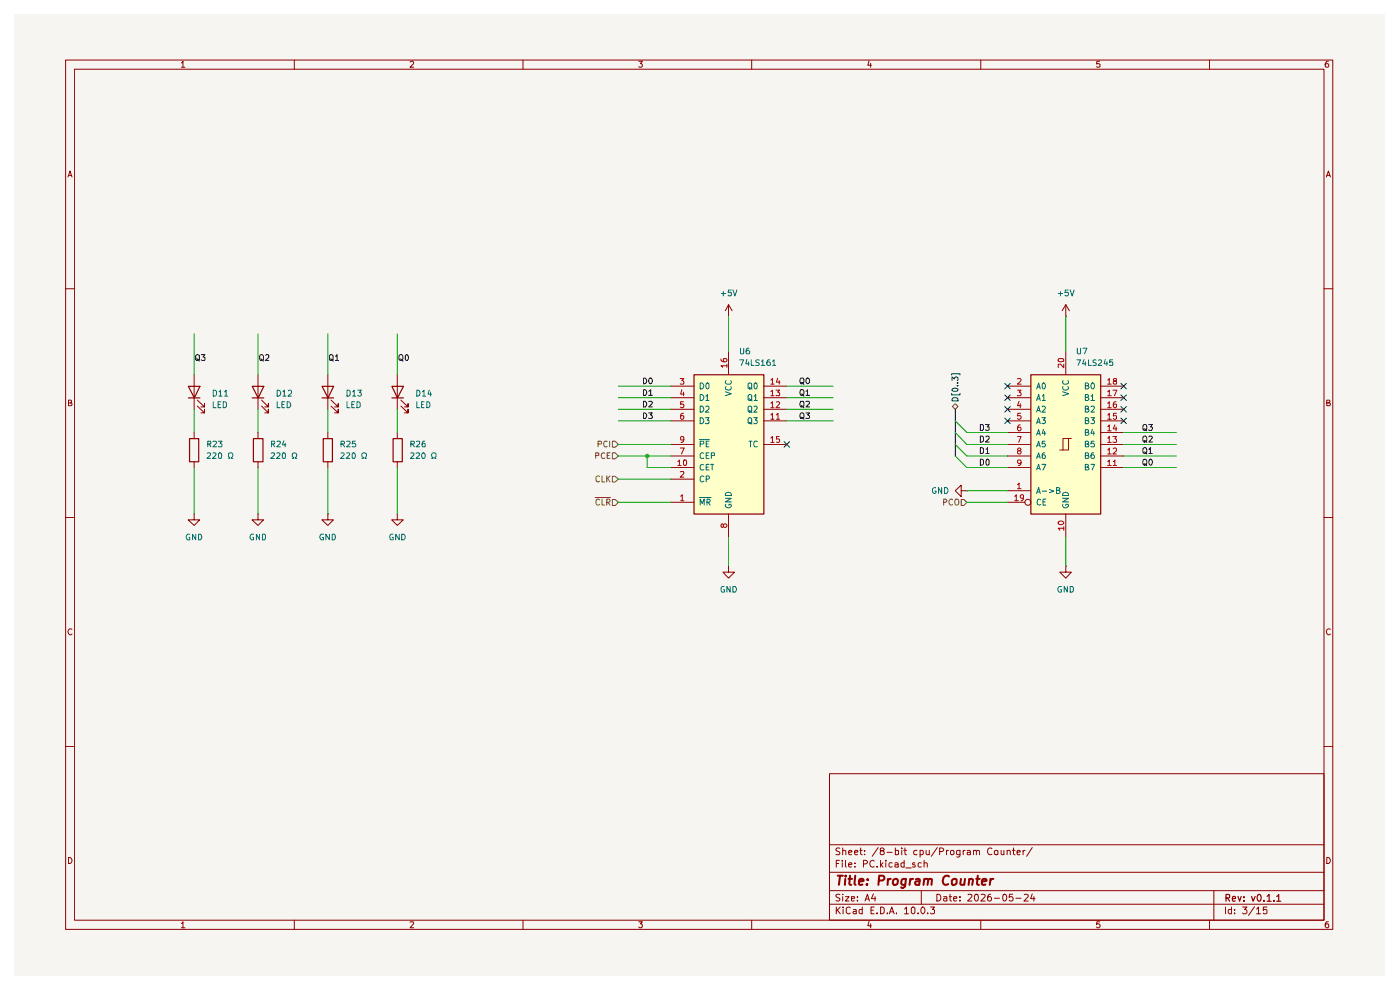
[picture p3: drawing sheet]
<svg xmlns="http://www.w3.org/2000/svg" width="297mm" height="210mm" viewBox="0 0 297 210" stroke-linecap="round" stroke-linejoin="round" font-family="sans-serif">
<path d="M3 3h290.7v203.9h-290.7z" fill="#f6f5f1"/>
<g fill="none" stroke="#8f0000" stroke-width=".21">
<path d="M13.9 12.7h268.8v184.4h-268.8zM15.8 14.7h265.1v180.5h-265.1zM38.5 13.3h.1l.2-.3v1.3M38.5 14.3h.7M62.4 12.7v2M87 13.2l.5-.2 .3 .2-.1 .4-.7 .7h.8M111 12.7v2M135.5 13h.8l-.5 .5 .4 .1v.6h-.7M159.5 12.7v2M184.4 12.9l-.3 .9h.8M184.7 13.4v.9M208.1 12.7v2"/>
<path d="M233.3 13h-.6l-.1 .6h.7v.6h-.7M256.6 12.7v2M281.8 13a.71 .71 0 0 0-.7 .5 .71 .71 0 0 0 .3 .8l.4-.1v-.6l-.4-.1-.3 .3M14.4 37.5l.5-1.2 .4 1.2M14.5 37.2h.7M281.4 37.5l.4-1.2 .4 1.2M281.5 37.2h.6M13.9 61.3h1.9M280.9 61.3h1.8M14.5 85.5h.4l.3-.3-.2-.3h-.5v1.2h.6l.2-.5-.4-.1M281.5 85.5h.4l.2-.3-.1-.3h-.5v1.2h.6l.1-.5-.3-.1M13.9 109.8h1.9"/>
<path d="M280.9 109.8h1.8M15.3 133.5a.59 .59 0 0 0-.9 .5 .59 .59 0 0 0 .8 .6l.1-.1M282.2 133.5a.59 .59 0 0 0-.8 .5 .59 .59 0 0 0 .7 .6l.1-.1M13.9 158.4h1.9M280.9 158.4h1.8M176 164.1h104.9v31.1h-104.9zM176 179.2h104.9M178.2 180l-.6-.1-.3 .2 .1 .4 .8 .4-.1 .3h-.8M178.8 179.9v1.4M182.6 179.9v1.2l.3 .2M186.3 179.8l-1.3 1.8M189.9 179.9v1.4"/>
<path d="M191.3 179.9v.1M192 179.9v1.2l.3 .2M198.8 179.8l-1.2 1.8M215 179.9v1.2l.3 .2M219 179.8l-1.2 1.8M14.5 181.9a.65 .65 0 0 1 .8 .6 .65 .65 0 0 1-.8 .7zM38.5 195.9l.3-.4v1.3M38.5 196.8h.7M62.4 195.2v1.9M87 195.6l.7-.1 .1 .3-.8 1h.8M111 195.2v1.9M135.5 195.5h.8l-.5 .5 .5 .2-.1 .5-.5 .1-.2-.2"/>
<path d="M159.5 195.2v1.9M176 191.8h104.9M176 188.9h104.9M176 185h104.9M177.4 192.4v1.4M177.4 183.2h.5M177.6 193l.7 .8M178.1 182.5h-.7v1.4M178.2 189.8h-.8l-.1 .3 .8 .4 .1 .4-.3 .2-.6-.1M178.3 192.4l-.9 .8M178.7 182.5v.2M178.7 183v.9"/>
<path d="M178.8 189.7v.1M178.8 180.5l.4-.1 .2 .1v.8M178.8 190.2v.9M178.9 192.4v.2M178.9 192.9v.9M179.4 190.2h.7l-.7 .9h.7M179.4 182.5v1.3l.1 .1M180 183.4l.7-.1-.2-.3-.5 .2v.6l.3 .1 .3-.1M180 180.8l.7-.1-.2-.3-.5 .1v.6l.3 .2 .3-.1M180.4 192.6l-.4-.2-.5 .3 .1 1 .4 .1 .4-.1M180.6 190.6l.7-.1-.1-.3h-.6v.8h.6M181.1 192.9h.5v.9"/>
<path d="M181.3 180.8l.7-.1-.2-.3h-.3l-.2 .1v.6l.2 .2 .4-.1M181.4 183.8v.1M181.4 183.1v.1M181.6 193.2l-.5 .1-.1 .2 .1 .3h.5M181.9 191v.1M181.9 190.2v.2M182.4 180.4h.5M182.9 192.9h-.5l-.2 .7a.45 .45 0 0 0 .7 .2M182.9 192.4v1.4M183.2 183.3l.6-.1 .2-.5-.3-.2h-.5v1.4M183.4 181.2v.1M183.4 180.5h.1"/>
<path d="M183.5 191.1l.5-1.4 .4 1.4M183.7 190.7h.7M184.4 195.4l-.3 1h.8M184.7 196v.8M184.8 193.1h.5M185.3 189.6l-.4 1h.9M185.5 192.4h-.7v1.4h.7M185.5 182.7a.65 .65 0 0 0-1 .5 .65 .65 0 0 0 .9 .6h.1M185.6 190.2v.9M186 193.7v.1M186 183.8v.1M186.8 192.4h.4l.4 .3v.8l-.4 .3h-.4z"/>
<path d="M186.8 182.5v1.4M186.9 183.4l.4 .5M187 180.5h-.2l-.1-.3 .1-.2a.48 .48 0 0 1 .8 .2l-.2 .3h-.6a.47 .47 0 0 0 .1 .8 .47 .47 0 0 0 .7-.2l-.1-.5-.3-.1M187.3 183l-.5 .5M187.9 182.5v.2M187.9 183v.9M188.2 180.8h1.1M188.3 193.7v.1M188.7 193.8l.5-1.4 .5 1.4M188.8 193.4h.7M189.3 183.1l-.5-.1-.2 .3 .1 .5h.6M189.9 183.1l.4-.1 .2 .2v.7"/>
<path d="M189.9 180.5h.7v.7h-.7M190.2 193.7v.1M190.5 183.3l-.6 .1v.4h.6M191.3 180.4v.9M191.7 180.4h.6M191.8 183.1l-.4-.1-.3 .3 .1 .5h.6M191.8 182.5v1.4M191.9 192.8l.4-.4v1.4M191.9 193.8h.8M192.1 184.1h1.2M193.3 192.7l.4-.3 .4 .3v.9l-.3 .2-.5-.2zM194.1 183.1l-.3-.1-.2 .3 .1 .1h.3l.2 .4-.2 .1-.4-.1"/>
<path d="M194.5 180.5l-.4-.1-.3 .2 .1 .6h.6M194.8 193.7v.1M195.2 180.5l.4-.1 .3 .2-.1 .6h-.6M195.2 180.4v1.4M195.4 183.1l-.4-.1-.2 .3 .1 .5h.5M195.4 188.9v2.9M195.7 192.4h.2a.8 .8 0 0 1 .3 .8 .8 .8 0 0 1-.5 .6 .89 .89 0 0 1 0-1.4zM196 183.1l.5-.1 .2 .2v.7M196 182.5v1.4M196.5 180.4v.7l.2 .2 .4-.1M196.8 193.7v.1M197.1 180.4v.9"/>
<path d="M197.4 192.4h.8l-.4 .5 .4 .2v.6l-.2 .1h-.4l-.2-.1M198.7 189.7a.73 .73 0 0 1 .9 .7 .73 .73 0 0 1-.9 .7zM199.3 180.6l.7-.1 .2-.4-.3-.2h-.6v1.4M200.2 190.2h.6l.1 .9M200.8 180.4v.9M200.9 190.5l-.7 .1v.4h.7M201.2 180.4l-.4 .2M201.4 190.2h.5M201.5 189.7v1.3l.4 .1M201.7 180.5h.6v.7h-.6zM202.3 190.6l.7-.1-.1-.3h-.5l-.1 .2v.6l.2 .1 .4-.1M203.7 191v.1"/>
<path d="M203.7 190.2v.2M203.7 180.4v1.2a.45 .45 0 0 1-.7 .1M203.7 180.5l-.5-.1-.3 .2 .1 .6h.7M204.3 180.4v.9M204.8 180.4l-.5 .2M205.2 180.5l.4-.1 .3 .1v.8M205.4 189.8l.5-.1 .3 .4-.9 1h.9M205.9 180.7l-.7 .1v.4h.7M206.5 180.5l.5-.1 .1 .1v.8M206.5 180.4v.9M206.9 189.8h.5a1.01 1.01 0 0 1-.2 1.3 .87 .87 0 0 1-.3-1.3zM207.1 180.5l.3-.1 .4 .1v.8"/>
<path d="M208.1 195.2v1.9M208.1 189.8h.8l.1 .3-.9 1h.9M210.2 189.7a.57 .57 0 0 0-.7 .6v.6l.3 .2h.3l.2-.2v-.4l-.2-.3h-.3l-.3 .3M210.4 180a.68 .68 0 0 0-1 .5 .68 .68 0 0 0 .8 .8l.2-.1M210.9 190.5h1.1M211 180.5h.7v.7h-.7zM212.4 180.4v.7l.2 .2 .4-.1M212.8 189.8l.3-.1a.73 .73 0 0 1 .5 .7 .73 .73 0 0 1-.5 .7l-.3-.1-.1-.5zM213 180.4v.9M213.7 180.5l.4-.1 .2 .1v.8M213.7 180.4v.9M214.8 180.4h.5"/>
<path d="M214.8 189.7h-.6l-.1 .7 .6-.2 .2 .3v.4l-.2 .2-.6-.1M215.5 190.5h1.1M215.8 180.8l.6-.1-.1-.3h-.4l-.1 .1v.6l.1 .2 .5-.1M217 180.4v.9M217.3 189.8h.8v.3l-.9 1h.9M217.5 180.4l-.5 .2M219 189.6l-.4 1h1M219.3 190.2v.9M233.3 195.5h-.6l-.1 .6 .2-.1h.3l.3 .2v.3l-.3 .3h-.3l-.2-.2M256.6 195.2v1.9M257.5 188.9v6.3M260 192.4v1.4"/>
<path d="M261.2 192.9h-.5l-.1 .3v.4l.2 .2h.4M261.2 192.4v1.4M261.9 193.7v.1M261.9 192.9v.2M263.6 192.4h.9l-.5 .5 .5 .2v.5l-.3 .2h-.4l-.2-.1M266.1 192.3l-1.2 1.9M266.6 192.8l.4-.4v1.4M266.6 193.8h.8M268.8 192.4h-.8v.7l.2-.2 .5 .1 .1 .7-.3 .1h-.3l-.2-.1M281.5 181.9a.65 .65 0 0 1 .7 .6 .65 .65 0 0 1-.7 .7zM281.8 195.5h-.4l-.3 .5v.5l.3 .3 .4-.1v-.7h-.4l-.3 .2"/>
</g>
<g fill="none" stroke="#8f0000" stroke-width=".25">
<path d="M260.1 190.5l.7-.1 .1-.6-.8-.1v1.5M260.4 190.5l.5 .7M261.4 190.7l.7-.1-.1-.4h-.5l-.1 .7 .2 .3 .4-.1M262.6 190.2l.4 1 .3-1M263.9 191v.2M263.9 190.2v.2M265.5 190.2l.3 1 .5-1M266.9 189.8l.1-.1a.76 .76 0 0 1 .6 .8 .76 .76 0 0 1-.6 .7 1.01 1.01 0 0 1-.1-1.4zM268.1 191v.2M268.8 190.2l.4-.5v1.5M268.8 191.2h.9M270.3 191v.2"/>
<path d="M270.8 190.2l.5-.5v1.5M270.8 191.2h.9"/>
</g>
<g fill="none" stroke="#8f0000" stroke-width=".42">
<path d="M177.7 185.8h1.1M178.2 185.8l-.2 1.9M179.3 186.4l-.1 1.3M179.4 185.8v.1M180 186.4h.8M180.3 185.8l-.1 1.6 .4 .3M181.4 185.8l-.1 1.6 .2 .3M182.2 187l1-.1-.1-.4a.6 .6 0 0 0-.8 .2v.9h.7M184 187.5l-.1 .2-.1-.1 .2-.1-.1 .2M184.1 186.5v.2M186.4 186.8l1-.1 .2-.3-.1-.5-.2-.1h-.8l-.2 1.9M188.4 186.4l-.1 1.3"/>
<path d="M189 186.4l-.6 .4M189.6 186.6l.3-.2 .4 .1 .2 .3-.1 .6a.55 .55 0 0 1-.5 .3 .55 .55 0 0 1-.5-.3zM192.2 186.4l-.3 1.7a.45 .45 0 0 1-.7 .1M192.2 186.5l-.5-.1-.4 .4v.7l.2 .2 .5-.1M193.1 186.4l-.2 1.3M193.7 186.4l-.4 .1-.2 .3M194.3 186.5h.8l-.1 1.2M195.1 186.9l-.9 .1-.1 .2 .1 .4h.8M196.1 186.6l.2-.2 .5 .1v1.2M196.1 186.4l-.2 1.3M196.9 186.7a.48 .48 0 0 1 .8-.2l-.1 1.2M201.3 185.9l-.1-.1a.91 .91 0 0 0-.9 .2 .91 .91 0 0 0-.3 .9 .72 .72 0 0 0 .3 .7 .72 .72 0 0 0 .9-.1"/>
<path d="M201.9 186.8a.63 .63 0 0 1 1-.2v.8a.63 .63 0 0 1-1 .1zM203.9 186.4l-.2 1a.49 .49 0 0 0 .8 .1M204.7 186.4l-.2 1.3M205.6 186.6l.3-.2 .4 .1-.1 1.2M205.6 186.4l-.1 1.3M207.1 186.4h.8M207.4 185.8l-.1 1.6 .4 .3M208.3 187l1-.1-.1-.4a.6 .6 0 0 0-.8 .2v.9h.6M210.1 186.4l-.1 1.3M210.7 186.4l-.4 .1-.2 .3"/>
</g>
<g fill="#ffffc9">
<path d="M147.2 79.5h14.8v29.5h-14.8z"/>
<path d="M218.6 79.5h14.9v29.5h-14.9z"/>
</g>
<path d="M40 82h2.4l-1.2 2.4zM40 84.4h2.4M53.5 82h2.5l-1.2 2.4zM53.5 84.4h2.5M68.6 93h1.9v5h-1.9zM83.4 93h1.9v5h-1.9z" fill="none" stroke="#8f0000" stroke-width=".25"/>
<g fill="none" stroke="#8f0000" stroke-width=".21">
<path d="M41.2 79.5v7.3M54.7 79.5v7.3M41.9 86.1l1.5 1.5v-.8v.8h-.8M41.9 84.9l1.5 1.4v-.7v.7h-.8M55.5 86.1l1.4 1.5v-.8v.8h-.7M55.5 84.9l1.4 1.4v-.7v.7h-.7M69.5 91.7v1.3M69.5 97.9v1.3M84.3 91.7v1.3M84.3 97.9v1.3M69.5 109v1.3h1.2l-1.2 1.2-1.2-1.2h1.2M69.5 109h.1"/>
<path d="M84.3 109v1.3h1.3l-1.3 1.2-1.2-1.2h1.2M84.3 109h.1"/>
</g>
<path d="M41.5 75.4l.3-.2 .5 .2v.9l-.3 .2-.5-.2zM41.7 76.2l.7 .4M42.7 75.2h.8l-.5 .5 .5 .1v.5l-.3 .2h-.3l-.2-.2M55.2 75.4l.1-.2 .4 .1a.74 .74 0 0 1 .1 1l-.5 .2a.9 .9 0 0 1-.1-1.1zM55.3 76.2l.6 .4M56.3 75.4l.2-.2h.3l.2 .2v.4l-.7 .7h.7M136.5 87.6a.66 .66 0 0 1 .7 .4 .66 .66 0 0 1-.3 .8h-.4zM137.6 87.6h.8l-.4 .4 .4 .3v.3l-.2 .2-.6-.1" fill="none" stroke="#0c0c0c" stroke-width=".21"/>
<path d="M129.9 93.6h.6l.7 .7-.7 .6h-.6z" fill="#f6f5f1"/>
<path d="M126.9 94.2h.6l.1-.4-.1-.2h-.6v1.2M128.8 93.7l-.1-.1a.66 .66 0 0 0-.6 .4 .66 .66 0 0 0 .2 .8l.5-.1M129.3 93.6v1.2M129.9 93.6h.6l.7 .7-.7 .6h-.6z" fill="none" stroke="#7c6100" stroke-width=".21"/>
<path d="M136.5 80.2h.4a.66 .66 0 0 1 .3 .8 .66 .66 0 0 1-.7 .4zM136.5 82.7a.66 .66 0 0 1 .7 .4 .66 .66 0 0 1-.3 .8h-.4zM136.5 85.1a.66 .66 0 0 1 .7 .5 .66 .66 0 0 1-.3 .7h-.4zM137.6 83l.4-.3v1.2M137.6 85.2l.6-.1 .2 .3-.8 .9h.8M137.6 83.9h.8M137.8 80.2l.4 .1a.66 .66 0 0 1-.2 1.1 .84 .84 0 0 1-.2-1.2z" fill="none" stroke="#0c0c0c" stroke-width=".21"/>
<path d="M129.9 101h.6l.7 .6-.7 .6h-.6z" fill="#f6f5f1"/>
<path d="M127.2 101h-.4l-.4 .3 .1 .8 .3 .1 .4-.1M127.7 101v1.2h.6M128.7 101v1.2M128.9 101.5l.5 .7M129.4 101l-.7 .6M129.9 101h.6l.7 .6-.7 .6h-.6z" fill="none" stroke="#7c6100" stroke-width=".21"/>
<path d="M129.9 96h.6l.7 .7-.7 .6h-.6z" fill="#f6f5f1"/>
<path d="M126.4 96.6h.6v-.5l-.6-.1v1.2M128.3 96.1l-.2-.1a.67 .67 0 0 0-.6 .6 .67 .67 0 0 0 .3 .6l.5-.1M128.8 96.6h.4M129.4 96h-.6v1.2h.6M129.9 96h.6l.7 .7-.7 .6h-.6z" fill="none" stroke="#7c6100" stroke-width=".21"/>
<path d="M129.9 106h.6l.7 .5-.7 .7h-.6z" fill="#f6f5f1"/>
<path d="M126.3 105.5h3.2M127.2 106l-.4-.1-.4 .3 .1 .8 .3 .1 .4-.1M127.7 105.9v1.2h.6M128.7 106.5h.6v-.5l-.6-.1v1.2M129 106.5l.4 .6M129.9 106h.6l.7 .5-.7 .7h-.6z" fill="none" stroke="#7c6100" stroke-width=".21"/>
<path d="M40.2 93h2v5h-2zM53.8 93h2v5h-2zM68.3 82h2.5l-1.2 2.4zM68.3 84.4h2.5M83.1 82h2.5l-1.3 2.4zM83.1 84.4h2.5" fill="none" stroke="#8f0000" stroke-width=".25"/>
<g fill="none" stroke="#8f0000" stroke-width=".21">
<path d="M69.5 79.5v7.3M84.3 79.5v7.3M41.2 91.7v1.3M41.2 97.9v1.3M54.7 91.7v1.3M54.7 97.9v1.3M70.2 86.1l1.5 1.5v-.8v.8h-.7M70.2 84.9l1.5 1.4v-.7v.7h-.7M85 86.1l1.6 1.5v-.8v.8h-.8M85 84.9l1.6 1.4v-.7v.7h-.8M41.2 109v1.3h1.2l-1.2 1.2-1.3-1.2h1.3M41.2 109h.1"/>
<path d="M54.7 109v1.3h1.2l-1.2 1.2-1.2-1.2h1.2M54.7 109h.1"/>
</g>
<path d="M69.9 75.4l.2-.2 .5 .2v.9l-.2 .2-.5-.2zM70.1 76.2l.6 .4M71.2 75.6l.3-.4v1.3M71.2 76.5h.6M84.7 75.4l.5-.2a.86 .86 0 0 1 0 1.3 .46 .46 0 0 1-.6-.4zM84.9 76.2l.7 .4M86.2 75.2a.68 .68 0 0 1 .5 .7 .68 .68 0 0 1-.5 .6l-.2-.3v-.7zM208 92.5h.3l.4 .3v.6l-.4 .4h-.3zM209.2 92.7l.4-.2 .2 .2v.3l-.7 .8h.7" fill="none" stroke="#0c0c0c" stroke-width=".21"/>
<path d="M203.9 106h.6l.6 .5-.6 .7h-.6z" fill="#f6f5f1"/>
<path d="M200.2 106.5h.6l.1-.4-.3-.2h-.4v1.2M202.1 106l-.2-.1a.6 .6 0 0 0-.6 .7 .6 .6 0 0 0 .8 .5v-.1M202.8 105.9a.46 .46 0 0 1 .6 .4v.4a.46 .46 0 0 1-.6 .4 .86 .86 0 0 1 0-1.2zM203.9 106h.6l.6 .5-.6 .7h-.6z" fill="none" stroke="#7c6100" stroke-width=".21"/>
<path d="M154.6 67.1h.1M154.6 64.6l-.7 1.3M154.6 64.6l.7 1.3M154.6 64.6v2.5M203.9 104.1v-1.2l-1.3 1.2 1.3 1.3v-1.3h1.2M205.1 104.1h.1" fill="none" stroke="#8f0000" stroke-width=".21"/>
<path d="M169.9 80.2h.5a.77 .77 0 0 1-.2 1.2h-.2a.86 .86 0 0 1-.1-1.2zM169.9 82.7h.5l.1 .1 .1 .6-.2 .5h-.5l-.1-.2-.1-.6zM170 81.1h.2l.4 .5M170 83.6h.2l.4 .4M171 83l.3-.3v1.2M171 83.9h.7M171.1 80.2h.2a.62 .62 0 0 1 .5 .6 .62 .62 0 0 1-.5 .6 .84 .84 0 0 1-.2-1.2zM208 90l.5 .1 .2 .3v.6l-.4 .3h-.3zM209.1 90h.7l-.4 .5 .4 .1v.5l-.2 .2h-.4l-.1-.2" fill="none" stroke="#0c0c0c" stroke-width=".21"/>
<path d="M202.1 86.2l.5-.6 .6 .6-.6 .6z" fill="#f6f5f1"/>
<path d="M202.1 86.2l.5-.6 .6 .6-.6 .6z" fill="none" stroke="#7c6100" stroke-width=".21"/>
<g fill="none" stroke="#00008f" stroke-width=".21">
<path d="M201.9 79.5v-.2h1.8v.2M166.3 93.7l1.2 1.2M167.5 93.7l-1.2 1.2M201.9 83.4v.4h1.8v-.4M202 82.6a.75 .75 0 0 1 1.2 .2l-.2 .2h-.8zM202 80.7v-.7l.5 .4 .1-.4h.4l.2 .2v.4l-.1 .1M202.1 84.4h1l.1 .6h-1.2zM203.1 81.8h.1M203.1 81.2h.1M213.1 88.7l1.2 1.2M213.1 86.2l1.2 1.2M213.1 83.8l1.2 1.2"/>
<path d="M213.1 81.3l1.2 1.2M214.3 88.7l-1.2 1.2M214.3 86.2l-1.2 1.2M214.3 83.8l-1.2 1.2M214.3 81.3l-1.2 1.2M237.8 81.3l1.2 1.2M237.8 88.7l1.2 1.2M237.8 83.8l1.2 1.2M237.8 86.2l1.2 1.2M239 81.3l-1.2 1.2M239 88.7l-1.2 1.2M239 83.8l-1.2 1.2"/>
<path d="M239 86.2l-1.2 1.2"/>
</g>
<g fill="none" stroke="#8f0000" stroke-width=".21">
<path d="M154.6 74.5v5M226.1 67.1h.1M226.1 64.6l-.8 1.3M226.1 64.6l.8 1.3M226.1 64.6v2.5M226.1 74.5v5M142.3 81.9h4.9M142.3 84.4h4.9M142.3 86.8h4.9M142.3 89.3h4.9M142.3 96.7h4.9M142.3 94.3h4.9"/>
<path d="M142.3 99.2h4.9M162 81.9h4.9M162 84.4h4.9M162 86.8h4.9M162 89.3h4.9M162 94.3h4.9M213.7 81.9h4.9M213.7 84.4h4.9M213.7 86.8h4.9M213.7 89.3h4.9M213.7 96.7h4.9M213.7 94.3h4.9"/>
<path d="M213.7 99.2h4.9M213.7 91.7h4.9M226.7 93h-1.2v2.5M227.3 93h-.6v2.5h-1.9M233.5 81.9h4.9M233.5 84.4h4.9M233.5 86.8h4.9M233.5 89.3h4.9M233.5 96.7h4.9M233.5 94.3h4.9M233.5 99.2h4.9M233.5 91.7h4.9"/>
<path d="M142.3 106.5h4.9M142.3 101.6h4.9M154.6 109v5M213.7 106.5h3.8M213.7 104.1h4.9M226.1 109v5M154.6 120.1v1.3h1.2l-1.2 1.2-1.2-1.2h1.2M154.6 120.1h.1M226.1 120.1v1.3h1.2l-1.2 1.2-1.3-1.2h1.3M226.1 120.1h.1"/>
<circle cx="218.1" cy="106.5" r=".64"/>
</g>
<path d="M147.2 79.5h14.8v29.5h-14.8zM218.7 79.5h14.8v29.5h-14.8z" fill="none" stroke="#8f0000" stroke-width=".25"/>
<g fill="none" stroke="#b20000" stroke-width=".21">
<path d="M152.9 76.2l.1 .4 1 .1 .2-.2-.2-.4-.5 .1v.5h.1M154.2 77.6h-1.3l.4 .2v.1M154.2 77.3v.6M224.5 76.2l.2-.1h.7a.35 .35 0 0 1 .3 .4 .35 .35 0 0 1-.4 .2h-.7zM225.7 77.3v.7l-.7-.7h-.5l.1 .6M143.8 97.9l.3-.3v1.2M143.8 98.8h.7M144.3 80.3h.8l-.5 .4 .5 .3-.1 .5-.7-.1M144.3 95h.9l-.6 1.3M144.6 82.7l-.2 .9h.8M145 85.2h-.6v.6l.6-.1 .1 .2-.1 .5-.4 .1-.2-.2M145 87.7l-.4 .1-.2 .2v.8l.2 .1h.4v-.7h-.5l-.1 .1"/>
<path d="M145 97.7l.2-.1h.3a.77 .77 0 0 1-.2 1.2l-.3-.3zM145 83.2v.7M145.1 93.2l-.1 .1h-.5l-.1-.6 .4-.1 .3 .2-.2 1h-.4M163.5 88l.4-.3v1.2M163.5 85.5l.4-.3v1.3M163.5 83.1l.4-.3v1.1M163.5 80.6l.4-.3v1.2M163.5 92.9l.4-.3v1.2M163.5 88.9h.7M163.5 86.5h.7M163.5 83.9h.7M163.5 81.5h.7"/>
<path d="M163.5 93.8h.7M164.6 82.8h.8l-.4 .4 .4 .2-.1 .5h-.7M164.7 88l.4-.3v1.2M164.7 85.3l.4-.1 .3 .3-.8 1h.8M164.7 88.9h.7M165 80.2l-.3 .9h.8M165.3 92.6h-.6v.6h.6l.1 .4-.3 .2h-.4M165.3 80.7v.8M215.9 80.4l.5-.1 .2 .3-.7 .9h.7M215.9 82.8h.7l-.4 .4 .4 .2v.4l-.2 .1h-.5M215.9 92.6h.7l-.5 1.2M216.1 95.6l-.2-.3 .2-.3h.3l.2 .4-.7 .4v.2l.2 .3h.3l.2-.3v-.2l-.2-.2"/>
<path d="M216.2 85.1l-.3 1h.7M216.4 90.1l-.4 .2-.1 .8 .2 .3h.3l.2-.3-.2-.5h-.4l-.1 .3M216.4 85.6v.9M216.5 87.7h-.6v.6l.5-.1 .2 .1v.4l-.2 .2h-.4l-.1-.1M216.6 98.1l-.2 .2h-.3l-.2-.2v-.4l.1-.1h.4l.2 .1v.5a.55 .55 0 0 1-.6 .6M235 97.9l.3-.3v1.2M235 95.5l.3-.5v1.3M235 92.9h.2l.1-.3v1.2M235 90.5h.2l.1-.4v1.3M235 88h.2l.1-.3v1.2M235 85.5l.3-.3v1.3M235 83.1l.3-.3v1.1"/>
<path d="M235 80.6l.3-.3v1.2M235 98.8h.7M235 88.9h.7M235 86.5h.7M235 83.9h.7M235 81.5h.7M235 93.8h.7M235 96.3h.7M235 91.4h.7M236.1 92.6h.7l-.3 .5 .3 .1v.6h-.7M236.1 82.8h.8l-.5 1.1M236.2 97.9l.3-.3v1.2"/>
<path d="M236.2 95.2l.1-.2h.4l.1 .2v.4l-.7 .7h.7M236.2 98.8h.6M236.4 80.8l-.2-.2 .1-.3h.5v.4a.48 .48 0 0 0-.5 .2 .48 .48 0 0 0 0 .6l.5-.1v-.5l-.1-.1M236.5 90.1l-.3 .9h.7M236.8 85.2l-.5 .1a.92 .92 0 0 0 .1 1.2l.4-.2v-.5l-.5-.1-.1 .2M236.8 90.5v.9M236.8 87.7h-.5l-.1 .6 .6-.1v.6l-.1 .1h-.4l-.1-.1M144.4 105.3l.3-.4v1.3M144.4 100.1l.6-.1 .1 .4-.8 .8h.8M144.4 106.2h.7M153.5 111.4l.2-.3h.3l.2 .3v.2l-.2 .3h-.3l-.2-.3v-.3l-.2-.2-.3 .1v.6l.3 .1 .2-.3M215.3 105.3l.3-.4v1.3"/>
<path d="M215.3 106.2h.7M215.9 102.8l.3-.3v1.2M215.9 103.7h.7M217.1 105.4v.2a.42 .42 0 0 1-.5 0 .42 .42 0 0 1-.1-.6h.6v.9l-.1 .2-.4 .1M224.5 110.7h.1a.66 .66 0 0 1 1.1 .2 .67 .67 0 0 1-1.2 0zM225.7 112.1h-1.2l.3 .4M225.7 111.7v.8"/>
</g>
<g fill="none" stroke="#006f6f" stroke-width=".21">
<path d="M148.4 93.3h2.1M148.5 81.2a.65 .65 0 0 1 .8 .7 .65 .65 0 0 1-.8 .6zM148.5 83.7a.65 .65 0 0 1 .8 .6 .65 .65 0 0 1-.8 .7zM148.5 86.1a.65 .65 0 0 1 .8 .7 .65 .65 0 0 1-.8 .6zM148.5 88.6a.65 .65 0 0 1 .8 .6 .65 .65 0 0 1-.8 .7zM148.5 94.2h.6l.2-.4-.2-.2h-.6v1.2M149.3 96.1h-.1a.45 .45 0 0 0-.7 .2v.7l.2 .2 .6-.1M149.3 98.6h-.1a.45 .45 0 0 0-.7 .2v.6l.2 .3 .6-.1M149.6 88.6h.8l-.3 .5 .3 .1v.6h-.8M149.7 84l.4-.3v1.3M149.7 86.3l.2-.2h.3l.2 .2v.4l-.8 .7h.8M149.7 85h.7"/>
<path d="M149.8 81.3l.4-.1 .2 .3v.7l-.2 .3a.77 .77 0 0 1-.4-1.2zM149.8 96.6h.4M149.8 94.2h.4M149.8 99.1h.4M150.4 96h-.6v1.2h.6M150.4 93.6h-.6v1.2h.6M150.4 98.5h-.6v1.2h.6M150.7 98.5h.7M150.9 96.6h.6l.1-.5-.7-.1v1.2M151.1 98.5v1.2M153.9 83.1l1.2 .4-1.2 .4M154 82l-.1 .2a.65 .65 0 0 0 .6 .6 .65 .65 0 0 0 .6-.6v-.2"/>
<path d="M154 80.7l-.1 .3 .1 .4 .9 .1a.52 .52 0 0 0 .2-.8M158.7 86.3l.3-.2 .5 .2v.9l-.3 .2-.5-.2zM158.7 83.9l.3-.2 .5 .2v.9l-.3 .2-.5-.2zM158.7 81.4l.3-.2 .5 .2v.9l-.3 .2-.5-.2zM158.9 89.6h.2l.4 .4M158.9 87.1l.6 .4M158.9 84.6l.6 .4M158.9 82.2l.6 .4M158.9 93.6h.6M159 88.6h.2l.3 .3v.8l-.3 .2-.5-.2v-.8zM159.2 93.6v1.2M159.9 88.6h.7l-.4 .5 .4 .3v.4h-.7"/>
<path d="M160 86.3l.4-.2 .2 .4-.7 .9h.7M160 84l.3-.3v1.3M160 85h.6M160.1 81.3l.3-.1a.78 .78 0 0 1-.2 1.3l-.2-.3zM160.6 93.7v-.1a.66 .66 0 0 0-.7 .4 .66 .66 0 0 0 .2 .8l.5-.1M219.9 82.5l.4-1.3 .4 1.3M219.9 85l.4-1.3 .4 1.3M219.9 87.4l.4-1.3 .4 1.3M219.9 89.9l.4-1.3 .4 1.3M219.9 92.3l.4-1.2 .4 1.2M219.9 94.8l.4-1.2 .4 1.2M219.9 97.2l.4-1.2 .4 1.2"/>
<path d="M219.9 99.7l.4-1.2 .4 1.2M220 82.1h.6M220 84.6h.6M220 87.1h.6M220 89.5h.6M220 92h.6M220 94.4h.6M220 96.9h.6M220 99.4h.6M221 88.6h.8l-.4 .5 .4 .3-.1 .4h-.7M221 98.5h.9l-.6 1.2M221.1 84l.3-.3v1.3"/>
<path d="M221.1 86.3l.4-.2 .3 .4-.8 .9h.8M221.1 85h.7M221.2 81.3h.1a.6 .6 0 0 1 .6 .4 .6 .6 0 0 1-.3 .7l-.2 .1-.3-.3zM221.4 91.1l-.3 .8h.8M221.6 96l-.5 .3v.8l.5 .1 .2-.1v-.4l-.3-.2h-.2l-.2 .2M221.6 91.5v.8M221.7 93.6h-.6v.6l.4-.2 .3 .3-.2 .5-.5-.1M225.4 83.1l1.3 .4-1.3 .4M225.5 82l-.1 .2a.6 .6 0 0 0 .7 .6 .6 .6 0 0 0 .5-.7l-.1-.1M225.5 80.7v.1a.45 .45 0 0 0 .2 .7l.7-.1a.37 .37 0 0 0 .3-.3 .37 .37 0 0 0-.2-.4M230.2 99.1l.6-.1v-.4l-.6-.1v1.2h.6l.2-.3-.3-.3M230.2 96.6h.6v-.5l-.6-.1v1.2h.6l.2-.3-.3-.3"/>
<path d="M230.2 94.2l.6-.1v-.5h-.6v1.2l.7-.1 .1-.3-.3-.2M230.2 91.7l.6-.1v-.5h-.6v1.2l.7-.1 .1-.3-.3-.2M230.2 89.2h.6v-.5l-.6-.1v1.3h.6l.2-.5-.3-.2M230.2 86.7h.6v-.5l-.6-.1v1.3h.6l.2-.4-.3-.3M230.2 84.3l.6-.1v-.4l-.6-.1v1.3h.6l.2-.5-.3-.2M230.2 81.8l.6-.1v-.4l-.6-.1v1.3h.6l.2-.4-.3-.3M231.4 98.5h.8l-.5 1.2M231.4 88.6h.8l-.4 .5 .3 .1v.6h-.7M231.4 86.3l.2-.2h.3l.3 .3-.1 .3-.7 .7h.8M231.4 84h.2l.2-.3v1.3M231.4 85h.8M231.6 81.3a.61 .61 0 0 1 .6 .4 .61 .61 0 0 1-.2 .7 .6 .6 0 0 1-.6-.4 .6 .6 0 0 1 .2-.7z"/>
<path d="M231.8 91.1l-.4 .8h.8M232 96l-.4 .1a.94 .94 0 0 0 0 1.1h.4l.2-.1v-.4l-.3-.2h-.2l-.3 .2M232 91.5v.8M232.1 93.6h-.6l-.1 .6 .2-.2h.3l.3 .3-.1 .4h-.7M148.4 105.5h2.4M148.5 107.1v-1.2l.5 .9 .4-.9v1.2M149.3 101h-.4l-.4 .3 .1 .8 .3 .1 .4-.1M149.8 101.6h.6v-.6h-.6v1.2M150 106.5h.6v-.5l-.6-.1v1.2M150.2 106.5l.5 .6M153.9 105.7h1.2l-1.2 .8h1.2M154 107a.58 .58 0 0 0 .5 .7 .58 .58 0 0 0 .6-.7h-.5v.2"/>
<path d="M154 104.5h1l.1 .6h-1.2zM219.9 104.7l.4-1.3 .4 1.3M220 104.3h.6M220.8 106l-.3-.1a.65 .65 0 0 0-.5 .6 .65 .65 0 0 0 .5 .6l.3-.1M221.1 104.2h.9M221.3 106.5h.4M221.9 105.9h-.6v1.2h.6M222.6 103.8l1 .4-1 .3M224.1 104l.6-.1v-.4l-.6-.1v1.3h.6l.2-.4-.3-.3M225.4 105.7h1.3l-1.3 .8h1.3M225.5 107a.58 .58 0 0 0 .6 .7 .58 .58 0 0 0 .5-.7h-.5v.2M225.6 104.5a.72 .72 0 0 1 1.1 .6h-1.3z"/>
</g>
<g fill="none" stroke="#0c0c0c" stroke-width=".21">
<path d="M169.9 85.1h.5a1.05 1.05 0 0 1 0 1.2h-.4a.8 .8 0 0 1-.1-1.2zM170 86.1l.6 .4M170 88.5l.6 .4M171 85.2l.6-.1 .1 .3-.7 .9h.7M171 87.6h.7l-.4 .4 .4 .3v.3l-.1 .2-.6-.1M208 94.9h.3l.4 .4v.6l-.4 .3h-.3zM208 97.4h.3l.4 .3v.7l-.4 .3h-.3zM209.2 95.3l.3-.4v1.3M209.2 96.2h.6M209.4 97.4l.4 .3v.7l-.4 .3a.9 .9 0 0 1 0-1.3zM242.5 90.2l.3-.2 .4 .2 .1 .7-.4 .4-.4-.2zM242.5 97.6l.3-.2 .4 .2 .1 .6-.4 .5-.4-.2z"/>
<path d="M242.5 95.1l.3-.2 .4 .2 .1 .7-.4 .4-.4-.2zM242.5 92.7l.3-.2 .4 .2 .1 .6-.4 .5-.4-.2zM242.7 91l.6 .4M242.7 98.4h.2l.4 .4M242.7 95.9l.6 .4M242.7 93.4l.6 .4M243.7 90h.8l-.5 .5 .5 .2v.4l-.3 .2h-.3l-.2-.2M243.7 95.3h.2l.1-.4v1.3M243.7 92.7l.2-.2h.3l.3 .2-.8 1.1h.8M243.7 96.2h.8M243.9 97.5a.6 .6 0 0 1 .7 .5 .6 .6 0 0 1-.6 .7l-.3-.5z"/>
<circle cx="170.1" cy="88.2" r=".58"/>
</g>
<path d="M202.7 86.9v9.9" fill="none" stroke="#00008f" stroke-width=".25"/>
<g fill="none" stroke="#00a000" stroke-width=".21">
<path d="M41.2 70.8v8.7M54.7 70.8v8.7M69.5 70.8v8.7M84.3 70.8v8.7M154.6 67.1v7.4M226.1 67.1v7.4M41.2 86.8v4.9M41.2 99.2v9.8M54.7 86.8v4.9M54.7 99.2v9.8M69.5 86.8v4.9M69.5 99.2v9.8"/>
<path d="M84.3 86.8v4.9M84.3 99.2v9.8M131.2 96.7h11.1M131.2 84.4h11.1M131.2 94.3h11.1M131.2 89.3h11.1M131.2 86.8h11.1M131.2 81.9h11.1M137.3 96.7v2.5h5M166.9 84.4h9.8M166.9 89.3h9.8M166.9 86.8h9.8"/>
<path d="M166.9 81.9h9.8M202.6 94.3l2.5 2.4h8.6M202.6 96.7l2.5 2.5h8.6M202.6 91.7l2.5 2.6h8.6M202.6 89.3l2.5 2.4h8.6M238.4 96.7h11.1M238.4 99.2h11.1M238.4 94.3h11.1M238.4 91.7h11.1M131.2 106.5h11.1M131.2 101.6h11.1M154.6 114v6.1"/>
<path d="M205.1 106.5h8.6M205.1 104.1h8.6M226.1 114v6.1"/>
</g>
<circle cx="137.3" cy="96.7" r=".47" fill="#00a000"/>
<g fill="none" stroke="#006f6f" stroke-width=".21">
<path d="M153 62.3h1M153.5 61.8v1M155.1 61.5h-.5l-.1 .6 .6-.1v.6l-.2 .2-.4-.2M155.5 61.5l.4 1.3 .4-1.3M156.9 76.3h.9l-.5 1.2M157.1 73.9l.1 1.2h.5l.1-.2v-1M158.4 76.2l-.2 1h.8M158.8 76.7v.8M158.9 73.9l-.5 .1a.94 .94 0 0 0 0 1.1h.5l.1-.2v-.4l-.2-.2h-.3l-.2 .2M159.4 76.3v1.2h.6M161.1 76.4h-.7l-.1 .3 .3 .2h.2l.3 .4-.2 .2h-.6M161.5 76.7l.3-.4v1.2"/>
<path d="M161.5 77.5h.8M163.3 76.3l-.4 .1a.94 .94 0 0 0 0 1.1h.4l.1-.2v-.3l-.2-.3h-.3l-.2 .3M163.9 76.7l.3-.4v1.2M163.9 77.5h.6M224.5 62.3h.9M225 61.8v1M226.6 61.5h-.6l-.1 .6 .6-.1 .2 .2v.3l-.3 .3-.5-.2M227 61.5l.5 1.3 .4-1.3M228.5 76.3h.7l-.5 1.2M228.6 73.9v1l.1 .2 .5-.1v-1.1M229.7 73.9h.9l-.5 1.2M230 76.2l-.3 1h.7"/>
<path d="M230.2 76.7v.8M230.9 76.3v1.2h.6M232.5 76.4l-.4-.1-.2 .3v.2l.6 .3v.3l-.6 .1M233 76.4l.5-.1 .2 .4-.7 .8h.7M234.5 76.2l-.3 1h.8M234.8 76.7v.8M236 76.3h-.6v.6l.4-.2 .3 .3-.1 .5-.6-.1M44 96.1h.7v.5l-.8 .6h.8M44.1 94.2h.6v-.6h-.6v1.2M44.3 94.2l.4 .6M45.2 96.1l.4-.1 .2 .4-.7 .8h.7M45.2 93.7l.6-.1 .1 .2-.1 .3-.6 .7h.7"/>
<path d="M45.2 85.2v1.3h.6M45.2 82.8h.4l.3 .3v.6l-.3 .3h-.4zM46.3 85.8h.4M46.3 93.6h.8l-.4 .4 .4 .3-.1 .4h-.7M46.4 96.1l.3-.1a.77 .77 0 0 1 .2 1.2h-.4l-.2-.1zM46.4 83.1l.4-.3v1.2M46.4 84h.7M46.9 85.2h-.6v1.3h.6M47.4 85.2h.3l.3 .3v.7l-.3 .3h-.3zM47.6 83.1l.4-.3v1.2M47.6 84h.7M48.5 97.2h.2l-.2-.3v-.7l.3-.2a.52 .52 0 0 1 .6 .4 .52 .52 0 0 1-.3 .7v.1h.3"/>
<path d="M57.5 96.1h.7v.5l-.8 .6h.8M57.6 94.2h.6v-.6h-.6v1.2M57.9 94.2l.4 .6M58.7 96.1h.7v.5l-.8 .6h.8M58.8 85.2v1.3h.6M58.8 82.8a.65 .65 0 0 1 .8 .6 .65 .65 0 0 1-.8 .6zM58.8 93.7l.6-.1 .1 .3-.8 .9h.8M59.8 85.8h.4M60 96.1l.3-.1a.86 .86 0 0 1 .1 1.2h-.3l-.2-.1zM60 83.1h.2l.1-.3v1.2M60 84h.7M60.2 93.5l-.3 .9h.8"/>
<path d="M60.4 85.2h-.6v1.3h.6M60.5 94v.8M60.9 85.2a.65 .65 0 0 1 .8 .6 .65 .65 0 0 1-.8 .7zM61.2 82.9l.1-.1h.4l.1 .1v.4l-.7 .7h.7M62 97.2h.3l-.3-.3v-.7l.4-.2a.52 .52 0 0 1 .6 .4 .52 .52 0 0 1-.4 .7v.1h.3M72.3 96.1l.5-.1 .2 .4-.7 .8h.7M72.3 94.2h.6l.2-.4-.2-.2h-.6v1.2M72.7 94.2l.4 .6M73.5 96.1l.5-.1 .2 .4-.8 .8h.8M73.5 93.7l.6-.1 .2 .2-.1 .3-.7 .7h.8M73.6 85.2v1.3h.6M73.6 82.8h.4l.3 .3v.6l-.3 .3h-.4z"/>
<path d="M74.6 85.8h.5M74.8 96.1l.3-.1a.84 .84 0 0 1 .1 1.2h-.3l-.2-.1zM74.8 83.1l.3-.3v1.2M74.8 84h.7M75.2 85.2h-.6v1.3h.6M75.4 93.6h-.6l-.1 .6 .2-.2h.3l.3 .3-.1 .4h-.7M75.7 85.2a.52 .52 0 0 1 .7 .3v.7l-.7 .3zM75.9 82.8h.8l-.5 .5h.4v.6l-.5 .1-.2-.1M76.7 97.2h.4v-.1a.53 .53 0 0 1-.3-.9l.4-.2 .5 .2a.58 .58 0 0 1-.3 .9v.1h.4M87.2 96.1l.4-.1 .2 .4-.7 .8h.7M87.2 94.2h.6l.1-.4-.1-.2h-.6v1.2M87.5 94.2l.4 .6"/>
<path d="M88.3 96.1l.5-.1 .2 .3-.7 .9h.7M88.3 93.7l.6-.1 .1 .5-.7 .7h.7M88.4 85.2v1.3h.6M88.4 82.8a.64 .64 0 0 1 .7 .6 .64 .64 0 0 1-.7 .6zM89.4 85.8h.4M89.6 96.1h.4a.67 .67 0 0 1 0 1.1l-.4-.1a.78 .78 0 0 1 0-1zM89.6 83.1l.4-.3v1.2M89.6 84h.7M90 85.2h-.6v1.3h.6M90.1 93.6l-.4 .1-.2 .8 .1 .3 .6-.1-.1-.6-.3-.1-.3 .3M90.5 85.2a.64 .64 0 0 1 .7 .6 .64 .64 0 0 1-.7 .7zM91.1 82.8l-.3 .8h.8"/>
<path d="M91.3 83.2v.8M91.6 97.2h.3v-.1a.52 .52 0 0 1-.4-.7 .52 .52 0 0 1 .7-.4l.3 .2v.7l-.3 .2v.1h.3M40.3 113.3h-.6l-.2 .5 .2 .7h.6v-.5h-.2M41.5 113.3v1.2l-.7-1.2v1.2M42.1 113.3a.66 .66 0 0 1 .7 .5 .66 .66 0 0 1-.3 .7h-.4zM53.8 113.3h-.5l-.3 .5 .3 .7h.5v-.5h-.2M55.1 113.3v1.2l-.7-1.2v1.2M55.7 113.3h.5l.1 .3v.7l-.1 .2h-.5zM68.6 113.3h-.5l-.2 .3v.4l.2 .5h.5v-.5h-.2M69.9 113.3v1.2l-.8-1.2v1.2M70.5 113.3a.66 .66 0 0 1 .6 .5 .66 .66 0 0 1-.2 .7h-.4zM83.3 113.3a.66 .66 0 0 0-.6 .5 .66 .66 0 0 0 .2 .7l.5-.1v-.4h-.2"/>
<path d="M84.7 113.3v1.2l-.8-1.2v1.2M85.2 113.3h.5l.2 .3 .1 .4-.3 .5h-.5zM198.5 103.5l-.3-.1-.4 .4 .1 .7 .3 .2 .3-.1 .1-.4h-.3M199.8 103.4v1.3l-.7-1.3v1.3M200.4 103.4a.65 .65 0 0 1 .7 .6 .65 .65 0 0 1-.7 .7zM153.6 124.4a.66 .66 0 0 0-.6 .4 .66 .66 0 0 0 .2 .8l.5-.1v-.4h-.2M154.9 124.4v1.2l-.7-1.2v1.2M155.5 124.4h.5l.2 .3v.4l-.2 .5h-.5zM225.2 124.4h-.5l-.3 .5 .3 .7h.5v-.5h-.2M226.4 124.4v1.2l-.6-1.2v1.2M227 124.4h.5l.2 .3v.6l-.2 .3h-.5z"/>
</g>
</svg>
